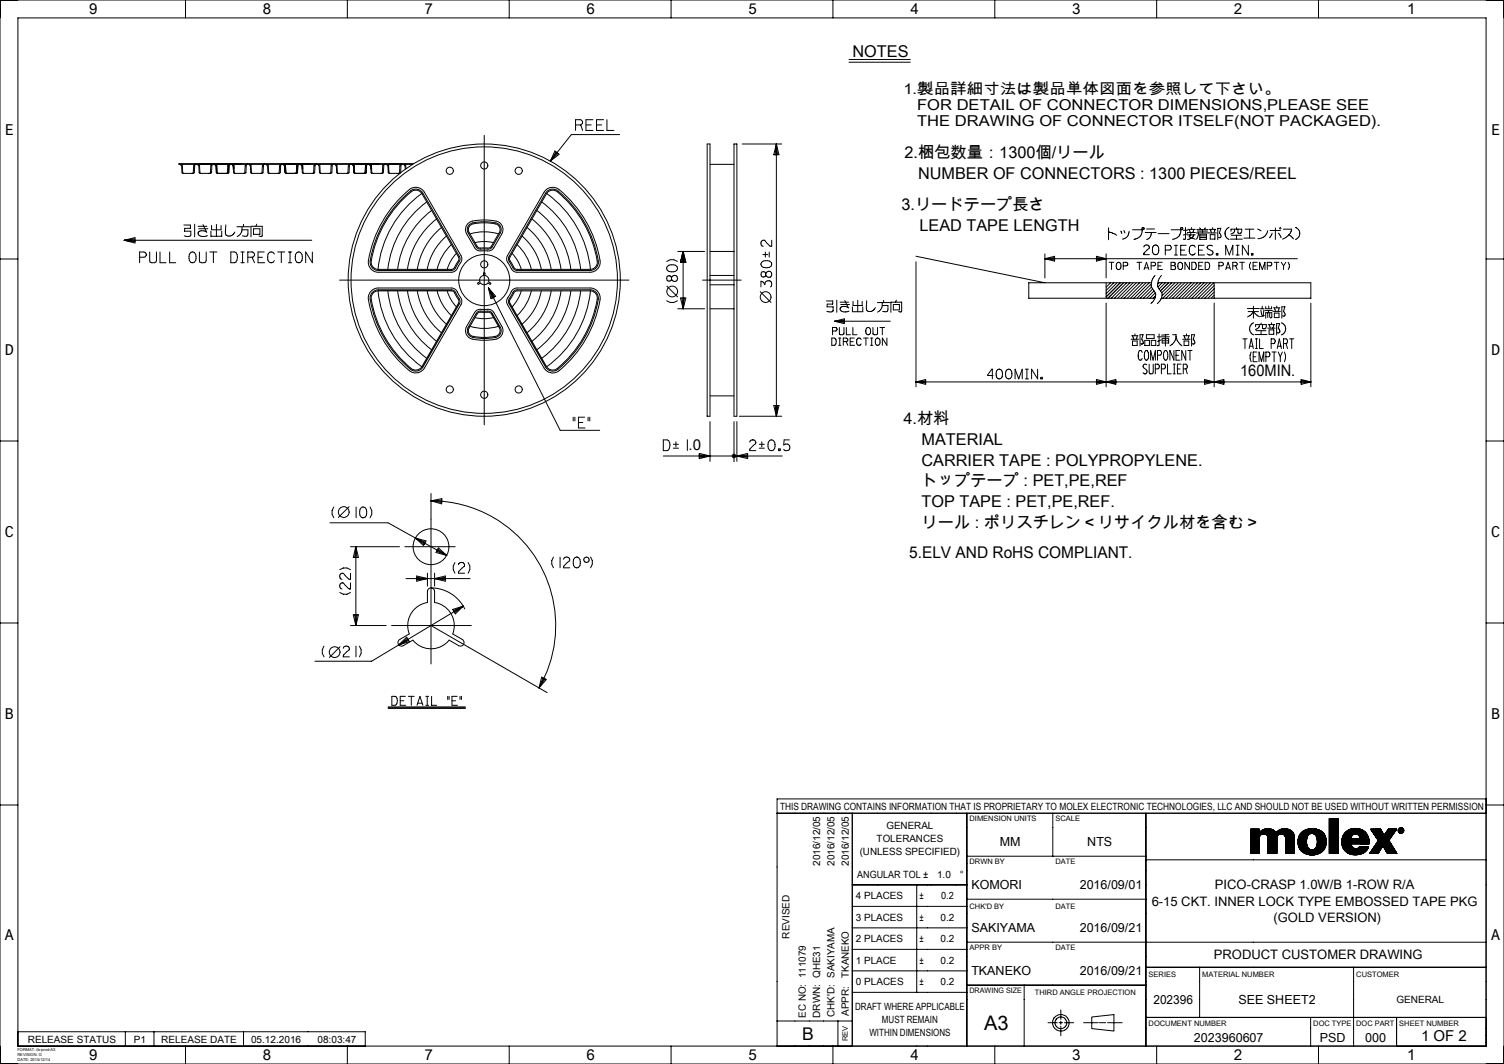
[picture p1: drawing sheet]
<svg xmlns="http://www.w3.org/2000/svg" width="420mm" height="297mm" viewBox="0 0 420 297" stroke-linecap="round" stroke-linejoin="round" font-family="sans-serif">
<defs><g id="words">
<text font-size="5.6" x="274.8" y="287.5">A3</text>
<text font-size="4.9" x="224.1" y="290.3">B</text>
<g font-size="4.5">
<text x="238.1" y="15.8">NOTES</text>
<text x="252.6" y="44.2">2.梱包数量：1300個/リール</text>
<text x="256.4" y="50">NUMBER OF CONNECTORS : 1300 PIECES/REEL</text>
<text x="251.7" y="58.6">3.リードテープ長さ</text>
<text x="256.8" y="64.3">LEAD TAPE LENGTH</text>
<text x="346.3" y="105">160MIN.</text>
<text x="252.3" y="118.5">4.材料</text>
<text x="257.4" y="124.2">MATERIAL</text>
<text x="257.4" y="130">CARRIER TAPE : POLYPROPYLENE.</text>
<text x="257.4" y="135.8">トップテープ : PET,PE,REF</text>
<text x="257.4" y="141.5">TOP TAPE : PET,PE,REF.</text>
<text x="257.4" y="147.3">リール : ポリスチレン＜リサイクル材を含む＞</text>
<text x="253.9" y="155.8">5.ELV AND RoHS COMPLIANT.</text>
</g>
<g font-size="4.2">
<text x="24.8" y="4">9</text>
<text x="73.3" y="4">8</text>
<text x="118.5" y="4">7</text>
<text x="163.7" y="4">6</text>
<text x="208.9" y="4">5</text>
<text x="254.1" y="4">4</text>
<text x="299.3" y="4">3</text>
<text x="344.5" y="4">2</text>
<text x="393" y="4">1</text>
<text x="252.3" y="26.2">1.製品詳細寸法は製品単体図面を参照して下さい。</text>
<text x="256.1" y="30.7">FOR DETAIL OF CONNECTOR DIMENSIONS,PLEASE SEE</text>
<text x="256.1" y="35.2">THE DRAWING OF CONNECTOR ITSELF(NOT PACKAGED).</text>
<text x="1.4" y="37.7">E</text>
<text x="416.4" y="37.7">E</text>
<text x="1.4" y="99.2">D</text>
<text x="416.4" y="99.2">D</text>
<text x="192.3" y="125.7">.0</text>
<text x="1.4" y="150">C</text>
<text x="416.4" y="150">C</text>
<text x="1.4" y="200.8">B</text>
<text x="416.4" y="200.8">B</text>
<text x="1.4" y="262.3">A</text>
<text x="416.4" y="262.3">A</text>
<text x="396.8" y="290.5">1 OF 2</text>
<text x="24.8" y="296">9</text>
<text x="73.3" y="296">8</text>
<text x="118.5" y="296">7</text>
<text x="163.7" y="296">6</text>
<text x="208.9" y="296">5</text>
<text x="254.1" y="296">4</text>
<text x="299.3" y="296">3</text>
<text x="344.5" y="296">2</text>
<text x="393" y="296">1</text>
</g>
<g font-size="3.6">
<text x="339.3" y="248.2">PICO-CRASP 1.0W/B 1-ROW R/A</text>
<text x="321.6" y="252.8">6-15 CKT. INNER LOCK TYPE EMBOSSED TAPE PKG</text>
<text x="355.6" y="257.4">(GOLD VERSION)</text>
<text x="339" y="267.8">PRODUCT CUSTOMER DRAWING</text>
</g>
<g font-size="3.5">
<text x="279.2" y="236.2">MM</text>
<text x="303.6" y="236.3">NTS</text>
<text x="271.2" y="248.3">KOMORI</text>
<text x="301.5" y="248.3">2016/09/01</text>
<text x="271.2" y="260.3">SAKIYAMA</text>
<text x="301.5" y="260.3">2016/09/21</text>
<text x="271.2" y="272.3">TKANEKO</text>
<text x="301.5" y="272.3">2016/09/21</text>
<text x="322.1" y="280.3">202396</text>
<text x="345.9" y="280.3">SEE SHEET2</text>
<text x="333.4" y="290.8">2023960607</text>
<text x="368.5" y="290.8">PSD</text>
<text x="381.2" y="290.8">000</text>
</g>
<g font-size="2.8">
<text x="217.8" y="226">THIS DRAWING CONTAINS INFORMATION THAT IS PROPRIETARY TO MOLEX ELECTRONIC TECHNOLOGIES, LLC AND SHOULD NOT BE USED WITHOUT WRITTEN PERMISSION</text>
<text x="247.5" y="231.5">GENERAL</text>
<text x="240.1" y="238.6">(UNLESS SPECIFIED)</text>
<text x="244.8" y="235">TOLERANCES</text>
<text x="229" y="241.7" transform="rotate(-90 229 241.7)">2016/12/05</text>
<text x="233" y="241.7" transform="rotate(-90 233 241.7)">2016/12/05</text>
<text x="237" y="241.7" transform="rotate(-90 237 241.7)">2016/12/05</text>
<text x="239.4" y="245">ANGULAR TOL ±</text>
<text x="261.7" y="245">1.0</text>
<text x="268" y="245">°</text>
<text x="239" y="251">4 PLACES</text>
<text x="256.7" y="251">±</text>
<text x="262.8" y="251">0.2</text>
<text x="239" y="257">3 PLACES</text>
<text x="256.7" y="257">±</text>
<text x="262.7" y="257">0.2</text>
<text x="220.5" y="262" transform="rotate(-90 220.5 262)">REVISED</text>
<text x="239" y="263">2 PLACES</text>
<text x="256.7" y="263">±</text>
<text x="262.7" y="263">0.2</text>
<text x="239" y="269">1 PLACE</text>
<text x="256.7" y="269">±</text>
<text x="262.7" y="269">0.2</text>
<text x="237" y="273" transform="rotate(-90 237 273)">TKANEKO</text>
<text x="239" y="275">0 PLACES</text>
<text x="256.7" y="275">±</text>
<text x="262.7" y="275">0.2</text>
<text x="238.8" y="282">DRAFT WHERE APPLICABLE</text>
<text x="389.9" y="280">GENERAL</text>
<text x="225" y="284.1" transform="rotate(-90 225 284.1)">EC NO: 111079</text>
<text x="229" y="284.1" transform="rotate(-90 229 284.1)">DRWN: QHE31</text>
<text x="233" y="283.9" transform="rotate(-90 233 283.9)">CHK'D: SAKIYAMA</text>
<text x="237" y="283.6" transform="rotate(-90 237 283.6)">APPR:</text>
<text x="246.3" y="285.5">MUST REMAIN</text>
<text x="7.8" y="291">RELEASE STATUS</text>
<text x="37.4" y="291">P1</text>
<text x="45" y="291">RELEASE DATE</text>
<text x="70.1" y="291">05.12.2016</text>
<text x="88.7" y="291">08:03:47</text>
<text x="242.8" y="289.1">WITHIN DIMENSIONS</text>
</g>
<g font-size="2.1">
<text x="270.8" y="229.3">DIMENSION UNITS</text>
<text x="294.7" y="229.3">SCALE</text>
<text x="270.8" y="241.2">DRWN BY</text>
<text x="294.7" y="241.2">DATE</text>
<text x="270.8" y="253.8">CHK'D BY</text>
<text x="294.7" y="253.7">DATE</text>
<text x="270.8" y="265.2">APPR BY</text>
<text x="294.7" y="265.2">DATE</text>
<text x="320.7" y="272.8">SERIES</text>
<text x="335.7" y="272.8">MATERIAL NUMBER</text>
<text x="378.7" y="272.8">CUSTOMER</text>
<text x="270.7" y="277.3">DRAWING SIZE</text>
<text x="289" y="277.8">THIRD ANGLE PROJECTION</text>
<text x="320.8" y="286.3">DOCUMENT NUMBER</text>
<text x="366.7" y="286.3">DOC TYPE</text>
<text x="378.7" y="286.3">DOC PART</text>
<text x="390.8" y="286.3">SHEET NUMBER</text>
<text x="236.8" y="290.6" transform="rotate(-90 236.8 290.6)">REV</text>
</g>
<g font-size="1.1">
<text x="4.9" y="293.4">FORMAT: tb-prod-A3</text>
<text x="4.9" y="294.9">REVISION: G</text>
<text x="4.9" y="296.3">DATE: 2015/12/14</text>
</g>
</g></defs>
<g fill="none" stroke="#000" stroke-width=".28">
<path d="M0 0h420v297h-420zM51.8 0v5M97 0v5M142.2 0v5M187.4 0v5M232.6 0v5M277.8 0v5M323 0v5M368.2 0v5M5 5h410v287h-410zM237.1 16.6h17.1M237.1 17.4h17.1"/>
<path d="M135.2 37.8v80.8M160.7 34.9h1.5M162.2 34.9l.5-.5v-.5l-.5-.5h-1.5v3M162.2 34.9l.5 1.5M163.6 34.9h1.5M165.6 33.4h-2v3h2M166.6 34.9h1.4M168.5 33.4h-1.9v3h1.9M169.5 33.4v3h1.9M173 37.6h-13.4l-5.9 7.4M50.5 45.9l.2 .4 .1 1.9 .3 .2 3.1-.1 .2-2.4M50.9 45.9l.1 2.2 .3 .3"/>
<path d="M54.1 46.3l-.1 1.9-.3 .2M54.1 46.3h.1M54.4 46l-.3 .3M55.3 45.9l.2 .4 .1 1.9 .3 .2 3.1-.1 .2-2.4M55.7 45.9l.1 2.2 .3 .3M58.9 46.3l-.1 1.9-.3 .2M58.9 46.3h.1M59.2 46l-.3 .3M60.1 45.9l.2 .4 .1 1.9 .3 .2 3.1-.1 .2-2.4M60.5 45.9l.1 2.2 .3 .3M63.7 46.3l-.1 1.9-.3 .2M63.7 46.3h.1"/>
<path d="M64 46l-.3 .3M64.9 45.9l.2 .4 .1 1.9 .3 .2 3.1-.1 .2-2.4M65.3 45.9l.1 2.2 .3 .3M68.5 46.3l-.1 1.9-.3 .2M68.5 46.3h.1M68.8 46l-.3 .3M69.2 45.7v.2M69.7 45.9l.2 .4 .1 1.9 .3 .2 3.1-.1 .2-2.4M70.1 45.9l.1 2.2 .3 .3M73.3 46.3l-.1 1.9-.3 .2M73.3 46.3h.1M73.6 46l-.3 .3"/>
<path d="M74.5 45.9l.2 .4 .1 1.9 .3 .2 3.1-.1 .2-2.4M74.9 45.9l.1 2.2 .3 .3M78.1 46.3l-.1 1.9-.3 .2M78.1 46.3h.1M78.4 46l-.3 .3M79.3 45.9l.2 .4 .1 1.9 .3 .2 3.1-.1 .2-2.4M79.7 45.9l.1 2.2 .3 .3M82.9 46.3l-.1 1.9-.3 .2M82.9 46.3h.1M83.2 46l-.3 .3M84.1 45.9l.2 .4 .1 1.9 .3 .2 3.1-.1 .2-2.4M84.5 45.9l.1 2.2 .3 .3"/>
<path d="M87.7 46.3l-.1 1.8-.3 .3M87.7 46.3h.1M88 46l-.3 .3M88.9 45.9l.2 .4 .1 1.9 .3 .2 3.1-.1 .2-2.4M89.3 45.9l.1 2.2 .3 .3M92.5 46.3l-.1 1.8-.3 .3M92.5 46.3h.1M92.8 46l-.3 .3M93.7 45.9l.2 .4 .1 1.9 .3 .2 3.1-.1 .2-2.4M94.1 45.9l.1 2.2 .3 .3M97.6 46l-.3 .3-.1 1.9-.3 .2M98.5 45.9l.2 .4 .1 1.9 .3 .2 3.1-.1 .2-2.4"/>
<path d="M98.9 45.9l.1 2.2 .3 .3M102.1 46.3l-.1 1.9-.3 .2M102.1 46.3h.1M102.4 46l-.3 .3M103.3 45.9l.2 .4M103.5 46.3l.1 .9M103.7 45.9l.1 2.2 .3 .3M106.9 46.3l-.1 1.8-.3 .3M106.9 46.3h.1M107.2 46l-.3 .3M107.2 45.9l-.1 2.3-.3 .2h-3l-.3-2.1M108.1 45.9l.2 .4 .1 1.9 .3 .2 3.1-.1 .2-2.4"/>
<path d="M108.5 45.9l.1 2.2 .3 .3M111.7 46.3l-.1 1.9-.3 .2M111.7 46.3h.1M112 46l-.3 .3M112 55l2.3-2.1a2.8 2.8 0 0 1 4.2 .8l10.2 17.7a2.58 2.58 0 0 1-.7 2.9l-.8 1.3-1.1 .4h-20.5a2.8 2.8 0 0 1-2.7-3.3 32.8 32.8 0 0 1 9.1-17.7zM112.4 55.4l2.2-2.1a2.3 2.3 0 0 1 3.5 .6l10.2 17.7a3.1 3.1 0 0 1-.9 2.8l-.1 .3a1.3 1.3 0 0 1-1.2 .8h-20.5a2.3 2.3 0 0 1-2.2-2.7 32.3 32.3 0 0 1 9-17.4zM112.6 55.6l2.2-2.1a2 2 0 0 1 3 .6l10.2 17.7 .2 .5-.2 .5-1.2 2-.7 .4h-20.5a2 2 0 0 1-1.9-2.3 32 32 0 0 1 8.9-17.3zM112.9 45.9l.2 .4 .1 .9M113.3 45.9l.1 1.2M115.6 45.7h-65.6v.2h65.2M117.8 54a29.8 29.8 0 0 0-12.2 21.2M119.2 56.4a27.1 27.1 0 0 0-10.9 18.8"/>
<path d="M120.5 58.7a24.4 24.4 0 0 0-9.5 16.5M149.9 58.7a24.4 24.4 0 0 1 9.5 16.5M151.3 56.4a27.1 27.1 0 0 1 10.9 18.8M152.2 53.3a2.8 2.8 0 0 1 3.9-.4 32.5 32.5 0 0 1 11.5 20.3 2.8 2.8 0 0 1-2.8 2.8h-20.4a2.58 2.58 0 0 1-2.2-2.1l-.7-1.3 .2-1.2zM152.6 53.6a2.3 2.3 0 0 1 3.2-.3 32.1 32.1 0 0 1 11.3 19.9 2.3 2.3 0 0 1-2.3 2.3h-20.4a3.1 3.1 0 0 1-1.9-2.2l-.3-.3a1.3 1.3 0 0 1-.1-1.4zM152.7 54a29.8 29.8 0 0 1 12.2 21.2M152.8 53.8a2 2 0 0 1 2.8-.3 31.8 31.8 0 0 1 11.2 19.7 2 2 0 0 1-2 2h-20.4l-.8-.4-1.1-2-.2-.5 .1-.5zM155.3 42.4l-1.6 2.6M155.3 42.4l.8 .7-2.4 1.9M155.3 42.4l-.3-.2-1.3 2.8M155.5 42.6l-1.8 2.4M155.8 42.8l-2.1 2.2"/>
<path d="M197.5 40.2h.8v76h-.8zM198.3 45.9h6.7M205 40.2h.8v76h-.8zM207.3 40.2h11M216.8 40.2l-.3 3M216.8 40.2l.7 3h-1.4zM216.8 40.2l.3 3M216.8 40.2v76M0 72.3h5M34.7 67.1l3-.8v1.5zM34.7 67.1l3 .3M37.7 66.7l-3 .4"/>
<path d="M39 71.8l1.6-.1 .3-.8-.3-.4-.4-.2h-1.2v3M41.8 70.3v2.4l.1 .4 .4 .2 1.3-.2 .1-2.8M44.7 70.3v3h1.7M47.4 70.3v3h1.7M51.3 62.8h1.9v.9h-1.6l-.1 .8h1.8v1.1l-.3 .3-1.5-.1M53.3 70.5l.6-.2a1.71 1.71 0 0 1 0 3h-.3a1.83 1.83 0 0 1-.3-2.8zM54.4 62.6v3.5M55.3 63.2h2.5M55.5 63.9h2.5M55.7 70.3v2.4l.1 .4 .4 .2 1.2-.2 .2-2.8M56.7 62.7l1 2.1a1.59 1.59 0 0 0-2.4 .2 1.48 1.48 0 0 0 2.3 .9l.3-.1M58.6 70.3h2"/>
<path d="M58.9 64.5v1.4h3v-1.4M59.1 62.9v1.2h2.6v-1.2M59.6 70.3v3M60.4 62.6v3.3M63.1 62.8a4.2 4.2 0 0 0 0 2.8 1.62 1.62 0 0 0 2.5-.8M64.5 70.3h1a1.83 1.83 0 0 1 0 3h-1zM66.2 63.3h3.6M67.3 70.3h.9M67.3 73.3h.9M67.6 64.1h1.6l-.1 1.7h-1.4M67.6 64.1l-.1 .4a2.4 2.4 0 0 1-1.3 1.6M67.6 63.3v.8"/>
<path d="M67.7 70.3v3M68 62.6v.7M69.2 71.8l1.6-.1 .3-.8-.3-.4-.4-.2h-1.2v3M70.4 71.8l.7 1.5M70.8 63.9h1.8v1.5h-1.8zM71.7 62.6l-.2 .6M72.1 71.8h1.2M72.3 65.9l.7 .1 .2-.2v-2.6h-3.1v2.9M73.8 70.3h-1.7v3h1.8M76.6 70.9l-.4-.5-.6-.1a1.46 1.46 0 0 0-.8 2.1l.5 .8a1.03 1.03 0 0 0 1.3-.4M77.6 70.3h1.9M78.6 70.3v3"/>
<path d="M80.5 70.3h1M80.5 73.3h1M81 70.3v3M83 70.5l.5-.2a1.71 1.71 0 0 1 0 3h-.2a1.83 1.83 0 0 1-.3-2.8zM87.1 67.1h-52.4M87.2 70.3v3l-1.8-3v3M94.8 78.2h80.8M121.9 61.1a21.7 21.7 0 0 0-8.1 14.1M123.3 63.5a18.9 18.9 0 0 0-6.8 11.7M124.7 65.9a16.2 16.2 0 0 0-5.4 9.3M126.1 68.3a13.5 13.5 0 0 0-4 6.9M127.5 70.7l-1.4 1.8-1.2 2.7"/>
<path d="M130.5 62.5a5 5 0 0 1 3.9-1.1 8.9 8.9 0 0 1 5.3 .9 2.4 2.4 0 0 1 .4 3l-2.2 3.9a2.58 2.58 0 0 1-2.9 .8h-1.1l-1.1-.5-2.8-5a2.4 2.4 0 0 1 .5-2zM131.1 62.7a11.3 11.3 0 0 1 6.5-.6 2.04 2.04 0 0 1 2.1 2.9l-2.2 3.9a3.1 3.1 0 0 1-2.9 .6h-.3a1.3 1.3 0 0 1-1.3-.6l-2.5-4.5a1.9 1.9 0 0 1 .6-1.7zM131.2 65.3a13.5 13.5 0 0 1 8 0M131.3 62.9a12.4 12.4 0 0 1 7.6-.2 1.6 1.6 0 0 1 .6 2.2l-2.5 4.1-.5 .2h-2.6l-.7-.4-2.4-4.4a1.6 1.6 0 0 1 .5-1.5zM132.6 67.7l3-.3 2.2 .3M135.1 76.1h.3v.8l.3 .1a1.3 1.3 0 0 1 .7 1.7l.6 .3v.2l-.2 .1-.6-.3-.2 .2a1.3 1.3 0 0 1-1.8-.2l-.5 .3-.3-.1 .1-.2 .5-.3-.1-.3a1.3 1.3 0 0 1 1.1-1.5zM143 70.7l1.4 1.8 1.2 2.7M144.4 68.3a13.5 13.5 0 0 1 4 6.9M145.8 65.9a16.2 16.2 0 0 1 5.4 9.3M147.2 63.5a18.9 18.9 0 0 1 6.7 11.7M148.5 61.1a21.7 21.7 0 0 1 8.2 14.1M186.2 73l1-.5h1l1 .5"/>
<path d="M186.2 79.9l3 3M186.3 74.4a1.81 1.81 0 0 1 2.9 .4v.2a1.72 1.72 0 0 1-3 0zM187.5 77.6l-.2-.5h-.9a.85 .85 0 0 0 .4 1.4l.5-.1 .2-.5M187.5 77.6a.84 .84 0 0 1 1.3-.6 .84 .84 0 0 1 0 1.4 .84 .84 0 0 1-1.3-.5M187.5 77.6v.3M189.3 70.2h7.5M190.8 70.2l.7 3h-1.5zM190.8 70.2l-.4 3M190.8 70.2v3M190.8 70.2l.3 3M190.8 70.2v16M196.2 78.2h10.8"/>
<path d="M198.3 70.2h6.7M198.3 76.9h6.7M198.3 79.5h6.7M212.7 73.2a1.81 1.81 0 0 1 2.8 .4v.3a1.72 1.72 0 0 1-3 0zM213 71.1h1.4M213.7 70.4v1.4M213.8 76.4a.84 .84 0 0 1 1.3-.5 .84 .84 0 0 1 0 1.4 .84 .84 0 0 1-1.3-.6M213.8 76.4l-.2-.5-.9 .1a.85 .85 0 0 0 .4 1.3l.5-.1 .2-.5M213.8 76.4v.3M214.8 70.4v1.4M215.5 67v1.7h-.5l-1.4-1.6a.84 .84 0 0 0-1.1 .6 .84 .84 0 0 0 .6 1M255.8 73.1v34.9"/>
<path d="M255.8 71.5l36 7.4M291.8 72.2l2.7-.7v1.4zM291.8 72.2h2.7M291.8 72.2l2.7 .3M291.8 70.9v6.7M291.8 72.2h70.5M294.5 71.9l-2.7 .3M306.2 71.5l2.7 .7-2.7 .7zM306.2 71.9l2.7 .3M308.9 70.9v6.7M308.9 78.9v4.3M308.9 72.2l-2.7 .3"/>
<path d="M309.6 64.7l2.2 1M309.6 63.6v3.3M309.7 73.2h1.4M310.1 78.9l-1.2 1.3M310.4 73.2v2M311 78.9l-2.1 2.2M311.9 78.9l-3 3.1M312 73.3l.3-.1a1.05 1.05 0 0 1 .8 1 1.05 1.05 0 0 1-.8 1 1.23 1.23 0 0 1-.3-1.9zM312.8 78.9l-3.9 4M313 64.5l.3 .7M313.7 74.2l1-.1 .2-.5-.2-.3-1-.1v2M313.7 78.9l-4.3 4.3"/>
<path d="M313.8 64.3l.3 .7M314.6 78.9l-4.3 4.3M315.3 64.6a2.14 2.14 0 0 1-1.9 2.1M315.5 78.9l-4.3 4.3M316.3 64.1h2.7a2.42 2.42 0 0 1-2.3 2.7M316.4 78.9l-4.3 4.3M317.3 78.9l-4.3 4.3M317.5 73.2h1.3M318.2 73.2v2M318.2 78.9l-4.3 4.3M319.1 78.9l-4.3 4.3M319.4 68.9a.75 .75 0 0 1 1-.5 .75 .75 0 0 1 .5 1l-1.4 1.2-.1 .5h1.6"/>
<path d="M319.5 75.2l.7-2 .6 2M319.7 74.8h1M319.8 64.9h3.1M320 78.9l-4.3 4.3M320.2 63.9h2.2M320.9 78.9l-4.3 4.3M321.5 74.2l1-.1 .2-.5-.4-.4h-.8v2M321.5 79.3l-4 3.9M321.5 64.9a1.82 1.82 0 0 1-1.3 2M321.5 78.9h-34.2v4.3h35.2M322.3 68.5l.5-.1a1.54 1.54 0 0 1 0 2.7h-.2a1.65 1.65 0 0 1-.3-2.6zM322.6 76.9a3.3 3.3 0 0 0 0 4.8"/>
<path d="M323.3 78.9h42.8v4.3h-41.8M323.4 74.2h.8M323.4 65.2h3.1M323.6 78.9l-.3 .4M324.4 76.9a3.3 3.3 0 0 0 0 4.8M324.5 73.2h-1.1v2h1.2M324.5 78.9l-1.1 1.2M325.4 69.8l1.4-.1 .3-.7-.6-.5h-1.1v2.7M325.4 78.9l-1.7 1.8M326.3 78.9l-2.2 2.3M327 73.2l1.1 .2 .1 .3-.3 .4a.6 .6 0 0 1 .4 .6 .6 .6 0 0 1-.4 .5h-.9zM327 74.1h.9"/>
<path d="M327.1 64.1h2.7a2.42 2.42 0 0 1-2.3 2.7M327.2 78.9l-2.8 2.8M328 68.5h.8M328 71.2h.8M328.1 78.9l-3.6 3.7M328.4 68.5v2.7M329 78.9l-4.3 4.3M329.3 73.3l.2-.1a1.05 1.05 0 0 1 .8 1 1.05 1.05 0 0 1-.8 1 1.24 1.24 0 0 1-.2-1.9zM329.7 69.8h1.1M329.9 78.9l-4.3 4.3M330.4 64.3h1.2M330.8 78.9l-4.3 4.3"/>
<path d="M331.1 63.5v3.1l-.3 .2-.4-.1M331.3 68.5h-1.6v2.7h1.7M331.6 64.9h2.2M331.6 65.6h2.2M331.6 65.3l-1.2 .3M331.7 64h2.1M331.7 78.9l-4.3 4.3M332 64l.4 .9M332.2 73.2v2l-1.3-2v2M332.6 65.1l-.5 1 1.7 .7M332.6 78.9l-4.3 4.3M332.8 63.5v.5"/>
<path d="M332.8 73.2h.8a1.24 1.24 0 0 1 0 2h-.8zM333.4 64l-.3 .9M333.4 65.6a1.9 1.9 0 0 1-1.8 1.3M333.5 78.9l-4.3 4.3M333.8 69l-.3-.4-.6-.1a1.54 1.54 0 0 0 0 2.7l.5-.1 .4-.4M334.1 65h3.3M334.2 64.1h3.2M334.4 64.5h2.8M334.4 78.9l-4.3 4.3M334.7 65l-.2 1.1-.4 .6M334.7 69.8h1.1M334.7 74.2h.9"/>
<path d="M335 63.6l.3 .5M335 66.3h1.9M335 65.4h1.9v1.4h-1.9zM335 65.8h1.9M335.3 78.9l-4.3 4.3M335.8 64.1v.9M335.9 73.2h-1.2v2h1.3M336.2 78.9l-4.3 4.3M336.2 68.5h-1.5v2.7h1.6M336.6 73.2h.7a1.24 1.24 0 0 1 0 2h-.7zM336.6 63.6l-.2 .5M337.1 78.9l-4.3 4.3"/>
<path d="M337.6 65h2.1M337.7 64h1.8M338 65.5h1.3v1.2h-1.3zM338 64l.3 1M338 78.9l-4.3 4.3M338.6 68.7a.96 .96 0 0 0-1.5 .4l.2 .4 1.2 .6 .2 .5a.95 .95 0 0 1-1.6 .3M338.6 63.5v.5M338.9 78.9l-4.3 4.3M339.1 79.7l-3.6 3.5M339.1 78.9v4.3M339.3 64l-.3 1M339.7 70.8h.4v.4h-.4z"/>
<path d="M340.3 66.2a.42 .42 0 0 0 .7-.1l-.5-1.1 .4-1.3h-.8v3.2M340.4 74.2l1.1-.1 .1-.5-.4-.4h-.8v2M342.3 71.2v-2.7l1 2.7 1-2.7v2.7M342.3 75.2l.6-2 .7 2M342.4 74.8h1M343.2 63.5a1.84 1.84 0 0 0-1.1 1.7 1.84 1.84 0 0 0 1.1 1.7M343.6 66.8h3.3M343.8 64.6v-.6h3v.6M343.9 65.7h2.8M344.3 74.2h.8M344.8 64a1.13 1.13 0 0 1-1.1 1.3M345.1 74.2l.4 1"/>
<path d="M345.1 74.2l.4-.4-.2-.5-1-.1v2M345.2 68.5h.8M345.2 71.2h.8M345.3 63.5v.5M345.3 65.7v1.1M345.6 68.5v2.7M345.7 64l.1 1.1h.7l.2-.4M346.2 73.2h1.3M346.9 73.2v2M347.4 66.5h3M347.7 64h2.4M348.6 68.5v2.7l-1.7-2.7v2.7"/>
<path d="M349 64v2.5M349.3 73.2l-.4 .7v.7l.4 .6M349.5 70.8h.4v.4h-.4zM349.9 74.2h.9M351.1 73.2h-1.2v2h1.3M351.2 63.9l1 .6M351.7 75.2v-2l.8 2 .7-2v2M353.9 74.2l1.1-.1 .2-.5-.5-.4h-.8v2M354 64.4a2.68 2.68 0 0 1-2.7 2.2M354.7 64.3h2.9M355.2 65.1l-.7 1.3M355.8 73.2h1.4"/>
<path d="M356.2 63.6v3.3M356.5 73.2v2M357 65.1l.7 1.3M357.3 63.6l.2 .4M357.5 63.5l.2 .3M357.8 73.2l.6 1M358.4 64h2.3a3.7 3.7 0 0 1-2.5 2.8M358.4 74.2v1M359.1 73.2l-.7 1M359.7 73.2l.4 .7v.7l-.4 .6M359.9 65.6l1.3 1.1M361.8 63.5a1.81 1.81 0 0 1 1.2 1.7 1.81 1.81 0 0 1-1.2 1.7"/>
<path d="M415 72.3h5M103.5 81.4a2.8 2.8 0 0 1 2.1-1h20.5a2.58 2.58 0 0 1 2.1 2l.8 1.4-.3 1.2-10.2 17.7a2.8 2.8 0 0 1-4.2 .8 32.5 32.5 0 0 1-11.5-20.3l.1-.7zM104 81.6l1-.6 .6-.1h20.5a3.1 3.1 0 0 1 1.9 2.1l.2 .4a1.3 1.3 0 0 1 .1 1.4l-10.2 17.7a2.3 2.3 0 0 1-3.5 .6 32.1 32.1 0 0 1-11.3-19.9l.1-.6zM104.2 81.8l1.4-.6h20.5l.7 .3 1.3 2.3-.1 .8-10.2 17.7a2 2 0 0 1-3 .6 31.8 31.8 0 0 1-11.2-19.7zM105.6 81.2a29.8 29.8 0 0 0 12.2 21.2M108.3 81.2a27.1 27.1 0 0 0 10.9 18.8M111 81.2a24.4 24.4 0 0 0 9.5 16.4M113.8 81.2a21.7 21.7 0 0 0 8.1 14.1M116.5 81.2a18.9 18.9 0 0 0 6.8 11.7M119.3 81.2a16.2 16.2 0 0 0 5.4 9.3M122.1 81.2a13.5 13.5 0 0 0 4 6.9M124.9 81.2l.8 2.1 1.8 2.4"/>
<path d="M131.2 91.1a13.5 13.5 0 0 0 8 0M132.6 88.7l3 .3 2.2-.3M132.8 86.9a4.9 4.9 0 0 1 3.3-.6l.9 .1 .7 .5 2.4 4.2a2.5 2.5 0 0 1-2.4 3.7 13.7 13.7 0 0 1-6.5-.4 2.4 2.4 0 0 1-.9-3.3zM133.2 87.2l.7-.3h.7a3.1 3.1 0 0 1 2.9 .6l2.2 3.9a2.01 2.01 0 0 1-.1 2.1 2.01 2.01 0 0 1-2 .8 13.5 13.5 0 0 1-6.2-.3 1.9 1.9 0 0 1-.7-2.6zM133.4 87.4l.5-.3 2.9 .1 .4 .4 2.3 3.9a1.72 1.72 0 0 1-.2 1.8 1.72 1.72 0 0 1-1.7 .7 13.4 13.4 0 0 1-6-.3 1.6 1.6 0 0 1-.6-2.2zM136.4 80.4l2 2.3-1.3 .7zM136.4 80.4l20 39.7h11.1M136.4 80.4l1.7 2.5M136.4 80.4l1 2.8 .3-.2M143.2 80.8l1.2-.4h20.4a2.8 2.8 0 0 1 2.8 3.3 32.5 32.5 0 0 1-11.9 20 2.8 2.8 0 0 1-3.8-1l-10.2-17.7a2.58 2.58 0 0 1 .7-2.9zM143.4 81.4l1-.5h20.4a2.3 2.3 0 0 1 2.3 2.7 32.1 32.1 0 0 1-11.6 19.7 2.3 2.3 0 0 1-3.1-.8l-10.3-17.7a3.1 3.1 0 0 1 .9-2.8zM143.6 81.5l.8-.3h20.4a2 2 0 0 1 2 2.3 31.8 31.8 0 0 1-11.5 19.5 2 2 0 0 1-2.7-.7l-10.2-17.7-.1-.8z"/>
<path d="M145.6 81.2l-.9 2.1-1.7 2.4M148.4 81.2a13.5 13.5 0 0 1-4 6.9M151.2 81.2a16.2 16.2 0 0 1-5.4 9.3M153.9 81.2a18.9 18.9 0 0 1-6.7 11.7M156.7 81.2a21.7 21.7 0 0 1-8.2 14.1M159.4 81.2a24.4 24.4 0 0 1-9.5 16.4M162.2 81.2a27.1 27.1 0 0 1-10.9 18.8M164.9 81.2a29.8 29.8 0 0 1-12.2 21.2M186.2 84l1 .4h1l1-.4M189.3 86.2h7.5M190 83.2h1.5l-.7 3zM190.4 83.2l.4 3"/>
<path d="M191.1 83.2l-.3 3M198.3 86.2h6.7M212.3 81.4l3 3M212.5 80.1v-1.6a1.32 1.32 0 0 1 1.1 1 .97 .97 0 0 1 1.3-1.1 .97 .97 0 0 1 .2 1.7M230.8 84h1.7v.9h-1.5v.8h1.7v1l-.3 .3-1.5-.1M232.3 94.4h.7a1.24 1.24 0 0 1 0 2h-.7zM232.5 92.4l1.1-.1 .1-.5-.4-.4h-.8v2M233.1 89.7l2.7 .3M233.1 89.7l2.7-.7v1.3zM233.7 83.8v3.4M234.2 94.4h.6M234.2 96.4h.6"/>
<path d="M234.4 91.4v1.6l.4 .4 .8-.1 .1-1.9M234.5 94.4v2M234.6 84.3h2.4M234.8 85h2.4M235.5 95.4h.8M235.8 89.4l-2.7 .3M235.9 83.9l1 2a1.52 1.52 0 0 0-2.3 .2 1.42 1.42 0 0 0 2.2 .9l.3-.2M236.3 95.4l.5 1M236.3 95.4l.5-.4-.2-.6h-1.1v2M236.3 91.4v2h1.2M237.4 95.4h.8M238 85.7v1.3h2.9v-1.3"/>
<path d="M238.2 91.4v2h1.1M238.2 84.1v1.2h2.6v-1.2M238.6 94.4h-1.2v2h1.3M239.5 83.8v3.2M240.5 94.8l-.3-.4h-.4a1.1 1.1 0 0 0-.6 1 1.1 1.1 0 0 0 .7 1l.6-.4M241.1 94.4h1.4M241.8 94.4v2M242 84a4 4 0 0 0 .1 2.7 1.55 1.55 0 0 0 2.4-.8M242.1 91.5l.3-.1a1.05 1.05 0 0 1 .7 1 1.05 1.05 0 0 1-.7 1 1.24 1.24 0 0 1-.3-1.9zM243.1 94.4h.6M243.1 96.4h.6M243.4 94.4v2"/>
<path d="M243.8 91.4v1.6l.3 .4 .9-.1 .1-1.9M244.8 94.5l.2-.1a1.05 1.05 0 0 1 .8 1 1.05 1.05 0 0 1-.8 1 1.24 1.24 0 0 1-.2-1.9zM245 84.5h3.5M245.7 91.4h1.3M246.4 85.3h1.6l-.2 1.6h-1.3M246.4 85.3l-.1 .4a2.31 2.31 0 0 1-1.2 1.4M246.4 84.5v.8M246.4 91.4v2M246.8 83.8v.7M247.7 94.4v2l-1.3-2v2M248.6 89.7h-15.5M249.5 85h1.7v1.5h-1.7z"/>
<path d="M250.3 83.8l-.2 .5M250.9 87l.7 .1 .2-.3v-2.5h-3v2.9M308.9 84.6v23.4M315.9 94.7h2.1M316 93.7h1.8M316.3 95.2h1.3v1.2h-1.3zM316.3 93.7l.3 1M316.9 93.2v.5M317.6 93.7l-.3 1M318.6 95.9l.4 .1 .3-.2-.5-1.1 .4-1.3h-.8v3.2M319 98.4l-.2-.5-.4-.1a1.97 1.97 0 0 0 0 2.7h.3l.3-.5M319.7 95h1.3v1.4h-1.3z"/>
<path d="M319.9 98l.3-.2a1.97 1.97 0 0 1 0 2.7h-.1a2.17 2.17 0 0 1-.2-2.5zM320.1 93.4h2.2v1.1h-2.2zM321.5 95h1.3v1.4h-1.3zM321.6 80.1l-3.2 3.1M321.9 80.7l-2.6 2.5M322.3 81.2l-2.1 2M322.6 81.7l.1 .6-.3 1.1-1 1.3M322.6 81.7l-1.5 1.5M322.7 82.6l-.7 .6M323.2 94h1M323.2 99.2l1-.2a.8 .8 0 0 0-.2-1.2h-.8v2.7M323.7 93.2v3.1l-.2 .2-.4-.1"/>
<path d="M324.3 94.9l-1.1 .4M324.3 94h2.2M324.4 81.7l.1 .6-.3 1.1-1 1.3M324.5 94.5h1.9v1.3h-1.9zM324.5 95.1h1.9M325.2 98l.4-.2a1.97 1.97 0 0 1 0 2.7h-.2a2.17 2.17 0 0 1-.2-2.5zM325.4 93.5v3.1M325.4 93.5h-1M326.4 93.4l-1 .1M327.5 93.4h.9v.5M327.8 97.8v2.7l-1.1-2.7v2.7M328.4 99.2h.7"/>
<path d="M328.4 93.9l.5 1.3 1.2 1.3M328.4 93.9l-.4 1.4-1.3 1.2M329.4 97.8h-1v2.7h1.1M330.3 94.7h2.1M330.4 93.7h1.8M330.7 95.2h1.3v1.2h-1.3zM330.7 93.7l.3 1M331.1 97.8v2.7l-1.1-2.7v2.7M331.3 93.2v.5M331.7 97.8h1.2M332 93.7l-.3 1M332.3 97.8v2.7"/>
<path d="M333 95.9l.4 .1 .3-.2-.5-1.1 .4-1.3h-.8v3.2M339.1 84.6v23.4M339.1 81.5l-1.8 1.7M339.1 82.4l-.9 .8M339.1 80.6l-2.7 2.6M347.1 94.6h1.1M347.7 94.6v2.7M348.3 86.1h3.4M348.6 87h2.8M348.8 97.3l.6-2.7 .6 2.7M349 96.6h.9M349.4 98.3l-.3 .9v.9l.3 .9"/>
<path d="M350 99.6h.7M350 85.5v3.3M350.1 90.1a1.84 1.84 0 0 0-1.1 1.7 1.84 1.84 0 0 0 1.1 1.7M350.5 93.4h3.3M350.6 94.6h.6M350.6 97.3h.6M350.6 91.2v-.6h3v.6M350.7 92.3h2.8M350.9 94.6v2.7M351 98.3h-1v2.7h1.1M351.7 90.6a1.13 1.13 0 0 1-1.1 1.4M351.7 88.4l-.7-.4-1-1-.5 .7-1.1 .8"/>
<path d="M351.7 94.6v2.7h1.1M352 86.2h1M352.1 86.6l.2 1.3M352.2 90.2v.4M352.2 92.3v1.1M352.5 85.5v.7M352.6 90.6v1.1h.8l.2-.4M352.7 88.2l-.7 .2M352.9 86.5l-.2 1.7M353.1 88.1l-.4 .1M353.2 86.7h2.1M353.5 85.6v.6h1.6v-.6"/>
<path d="M353.5 99.6l1-.1a.8 .8 0 0 0-.3-1.2h-.7v2.7M354 91.6h2.1M354 87.3v1.3M354.2 90.6h1.7M354.3 85.4v.8M354.3 86.7l-.2 .6M354.4 92.1h1.3v1.2h-1.3zM354.4 90.6l.3 1M354.6 87.3v1.2M354.7 88.6l.5-.1v-1.2h-1.7v1.5M355 95.9l.9-.1a.8 .8 0 0 0-.2-1.2h-.7v2.7M355.1 90.1v.5"/>
<path d="M355.2 98.3h1.2M355.5 86.9h2.1M355.6 85.9h1.8M355.8 90.6l-.4 1M355.8 98.3v2.7M355.9 87.4h1.3v1.2h-1.3zM355.9 85.9l.3 1M356.5 85.4v.5M356.7 97.3l.6-2.7 .5 2.7M356.7 92.8a.42 .42 0 0 0 .7-.2l-.4-1 .4-1.3h-.9v3.2M356.8 96.6h.9M357 98.3l.5 1.3"/>
<path d="M357.2 85.9l-.3 1M357.5 99.6v1.4M357.8 90.1a1.81 1.81 0 0 1 1.2 1.7 1.81 1.81 0 0 1-1.2 1.7M358.1 98.3l-.6 1.3M358.2 88.1a.42 .42 0 0 0 .7-.1l-.5-1.1 .4-1.3h-.8v3.2M358.4 95.9h.7M358.7 98.3l.3 .9v.9l-.3 .9M359.1 95.9l.4 1.4M359.1 95.9l.3-.1a.8 .8 0 0 0-.3-1.2h-.7v2.7M360.1 94.6h1.2M360.7 94.6v2.7M366.1 84.6v23.4"/>
<path d="M160.1 116.5v1M160.5 116.5v1M161.5 117.9h1.3M163.3 116.5h-1.8v3h1.9M164.2 116.5v1M164.7 116.5v1M198.3 110.5h6.7M198.3 117.7v11.1M205 117.7v11.1M205.8 117.7v11.1M206.5 116.2h11.8M216.1 113.2h1.4l-.7 3z"/>
<path d="M216.5 113.2l.3 3M216.8 113.2v3M217.1 113.2l-.3 3M255.8 106.6l2.7-.7v1.4zM255.8 106.6l2.7 .3M258.5 106.3l-2.7 .3M277.3 104.8h-1.5l1.2-1.7h.1v2.7M278.6 103.2l.6-.1a1.54 1.54 0 0 1 0 2.7h-.3a1.65 1.65 0 0 1-.3-2.6zM281.3 103.2l.5-.1a1.54 1.54 0 0 1 0 2.7h-.2a1.65 1.65 0 0 1-.3-2.6zM283.5 105.8v-2.7l1 2.7 1-2.7v2.7M286.3 103.1h.9M286.3 105.8h.9"/>
<path d="M286.8 103.1v2.7M289.8 103.1v2.7l-1.7-2.7v2.7M290.7 105.3h.4v.5h-.4zM306.2 105.9l2.7 .7-2.7 .7zM306.2 106.3l5.4 .6M308.9 106.6l2.7-.7v1.4zM311.6 106.3l-5.4 .6M320.2 101.8l-.6-.2a.61 .61 0 0 0-.3 1l.9 .7a.67 .67 0 0 1 0 .7 .67 .67 0 0 1-.6 .3l-.4-.3M320.9 101.6v2.2l.3 .5 .8-.1v-2.6M321.3 100.5v-2.7l.7 2.7 .7-2.7v2.7M322.6 103l1-.1a.8 .8 0 0 0-.3-1.3h-.7v2.7M324.3 103l1-.1a.8 .8 0 0 0-.3-1.3h-.7v2.7"/>
<path d="M326 101.6v2.7h1.1M327.6 101.6h.6M327.6 104.3h.6M327.9 101.6v2.7M328.8 103h.7M329.8 101.6h-1v2.7h1.1M330.4 103h.8M331.1 103l.5 1.3M331.2 103l.2-.1a.8 .8 0 0 0-.2-1.3h-.8v2.7M336.4 106.3l5.4 .6M336.4 105.9l2.7 .7-2.7 .7zM339.1 106.6l2.7-.7v1.4z"/>
<path d="M341.8 106.3l-5.4 .6M351.6 101v-2.7l.7 2.7 .6-2.7v2.7M363.4 105.9l2.7 .7-2.7 .7zM363.4 106.3l2.7 .3M366.1 106.6l-2.7 .3M366.1 106.6h-110.3M0 123.1h5M120.4 139.8a34.8 34.8 0 0 1 30.1 52.2M120.4 139.8l2.9 .5M120.4 139.8l2.9 .8 .1-.7M120.4 137.8v47.5M120.4 139.8l3 .1"/>
<path d="M123.4 139.6v-.4l-3 .6M123.4 139.6l-3 .2M123.4 139.6v.3M185.2 122.8h1.1a1.83 1.83 0 0 1 0 3h-1.1zM185.2 127.3h33.3M188 124h1.5M188 125.1h1.5M188.8 123.3v1.4M191.9 122.7v3M195.3 126.6l3 .7-3 .7zM195.3 126.9l3 .4M198.3 127.3l-3 .3"/>
<path d="M205.8 127.3l3-.7v1.4zM205.8 127.3l3 .3M208.8 127l-3 .3M209.4 123.4a.84 .84 0 0 1 1-.6 .84 .84 0 0 1 .6 1.1l-1.5 1.4-.1 .5h1.7M212 124h1.5M212 125.1h1.5M212.7 123.3v1.4M215 122.9l.6-.1a1.71 1.71 0 0 1 0 3h-.3a1.83 1.83 0 0 1-.3-2.9zM217.4 125.3h.5v.5h-.5zM220.4 122.8h-1.4l-.1 1.4a1.07 1.07 0 0 1 1.5 .1 .96 .96 0 0 1-.2 1.4 .96 .96 0 0 1-1.3-.3M415 123.1h5M92.1 145.9h16.3l16.3 9.1"/>
<path d="M93.2 141.5l-.5 1v1l.5 1M94.9 159l1-.5h1l1 .5M97.5 141.4l-3 3M97.9 152.6h13.7M99.4 152.6v22M99.4 152.6l.7 3h-1.5zM99.4 152.6l.3 3M99.4 152.6l-.4 3M99.4 141.5v3M100.9 141.7l.6-.2a1.71 1.71 0 0 1 0 3h-.2a1.83 1.83 0 0 1-.4-2.8zM103.3 141.5l.5 1v1l-.5 1M113.1 152.6h14"/>
<path d="M116 150.2l2.8 1.1M116 150.2l3 .8-.7 1.3zM116 150.2l2.4 1.7M121.9 153.9l.6-1 2.2 2.1M121.9 153.9l2.8 1.1M121.9 153.9l-.1 .3 2.9 .8M122.1 153.6l.2-.3 2.4 1.7M127 157l-.4 1v1l.4 1M128 157.6a.84 .84 0 0 1 1.1-.6 .84 .84 0 0 1 .5 1.1l-1.5 1.4-.1 .5h1.7M130.7 157l.5 1v1l-.5 1M154.6 155.5l-.5 1v1l.5 1M156.4 155.5v3"/>
<path d="M157.4 156.1a.84 .84 0 0 1 1-.6 .84 .84 0 0 1 .6 1.1l-1.5 1.4-.1 .5h1.7M160.6 155.6l.6-.1a1.71 1.71 0 0 1 0 3h-.3a1.83 1.83 0 0 1-.3-2.9zM163.7 157l.5-.1a.75 .75 0 0 0 .1-1.2 .75 .75 0 0 0-1.1 0 .75 .75 0 0 0 .1 1.2l.5 .1M164.9 155.5l.5 1v1l-.5 1M0 173.9h5M94.9 165.4l1 .5h1l1-.5M97.9 162.7v1.7l-.5-.1-1.4-1.5a.84 .84 0 0 0-1.2 .5 .84 .84 0 0 0 .7 1.1M97.9 160v1.7l-.5-.1-1.4-1.5a.84 .84 0 0 0-1.2 .5 .84 .84 0 0 0 .7 1.1M97.9 174.6h9.9M98.6 171.6h1.5l-.7 3zM99 171.6l.4 3M99.4 171.6v3"/>
<path d="M99.7 171.6l-.3 3M109.3 174.6h22.3M113.4 161.5h17.9M113.8 178.2l-2.4 1.8M113.9 178.5l.2 .3-2.7 1.2M116.4 160.8l3 .7-3 .7zM116.4 161.2l3 .3M119.4 160v3.6M119.4 161.5l-3 .3M119.7 164.4a1 1 0 0 1 1-.2 1 1 0 0 1 .7 .9v3.1a6.5 6.5 0 0 1 5 8.8l2.7 1.5a1 1 0 0 1 .4 1.4 1 1 0 0 1-1.4 .3l-2.7-1.5a6.5 6.5 0 0 1-10.1 0l-2.7 1.5a1 1 0 0 1-1.3-.3 1 1 0 0 1 .3-1.4l2.7-1.5a6.5 6.5 0 0 1 5.1-8.8v-3.1zM120.4 164.1a10.5 10.5 0 0 1 9.4 5.9M120.4 174.6l32.4 18.7"/>
<path d="M121.4 161.5l3 .4M121.4 161.5l3-.7v1.4zM121.4 160v3.6M121.4 161.5h3M124.4 161.2l-3 .3M129.4 169.2l-25.6 15.4h-15.9M129.4 169.2l-2.2 2.2-.2-.4M129.4 169.2l-2.8 1.2 .2 .3M129.4 169.2l-3 .9 .6 .9M129.4 169.2l-2.4 1.8M415 173.9h5M90.5 180.3l-.5 1v1.1l.5 .9"/>
<path d="M95 180.5l-3 3M95.9 181a.84 .84 0 0 1 1-.6 .84 .84 0 0 1 .6 1l-1.5 1.4-.1 .5h1.7M99.4 180.3v3M100.4 180.3l.4 1v1.1l-.4 .9M108.4 197.7h21.6M108.4 197.4h21.6M109.4 194.4h.9a1.52 1.52 0 0 1 0 2.5h-.9zM111.4 180l2.2-2.2 .7 1.3zM111.8 195.6h1M113.2 194.4h-1.4v2.5h1.5M114 194.4h1.7M114.9 194.4v2.5"/>
<path d="M116.5 196.9l.8-2.5 .8 2.5M116.6 196.3h1.3M118.9 194.4h.8M118.9 196.9h.8M119.3 194.4v2.5M120.5 194.4v2.5h1.4M125 194.4v.8M125.4 194.4v.8M126.2 195.6h1M127.7 194.4h-1.5v2.5h1.6M128.5 194.4v.8M128.9 194.4v.8"/>
<path d="M151.3 189l1.2 .7-2 2.3zM151.6 189.2l-1.1 2.8M151.9 189.4l-1.4 2.6M152.2 189.5l-1.7 2.5M0 224.7h5M217 227h198M270 227v65M270 239h50M294 227v12M349.2 237.4l2.5-2.4-2.5 2.5M349.3 231.5h-.1M349.4 231.5l-.2 .1"/>
<path d="M349.5 231.5l-.3 .2M349.6 231.5l-.4 .3M349.7 231.5l-.5 .4M349.8 231.5l-.6 .5M349.9 231.5l-.7 .6M350 231.5l-.8 .7M350.1 231.5l-.9 .8M350.2 231.5l-1 .9M350.3 231.5l-1.1 1M350.4 231.5l-1.2 1.1M350.5 231.5l-1.3 1.2M350.6 231.5l-1.4 1.3"/>
<path d="M350.7 231.5l-1.5 1.4M350.8 231.5l-1.6 1.5M350.9 231.5l-1.7 1.6M351.1 231.5l-1.9 1.8M351.2 231.5l-2 1.9M351.2 231.5l-2 2M351.3 231.5l-2.1 2.1M351.5 231.5l-2.3 2.2M351.5 231.5l-2.3 2.3M351.6 231.5l-2.4 2.4M351.7 234a1.21 1.21 0 0 1 1.2-1.2 1.21 1.21 0 0 1 1.2 1.2M351.7 234v4.3h-2.5"/>
<path d="M351.7 236.8l-1.5 1.5M351.7 236.6l-1.6 1.7M351.7 236.5l-1.8 1.8 1.8-1.8M351.7 236.3l-1.9 2M351.7 236.2l-2.1 2.1M351.7 236l-2.2 2.3M351.7 235.9l-2.4 2.4M351.7 235.7l-2.5 2.5M351.7 235.6l-2.5 2.5M351.7 235.6l-2.5 2.4M351.7 235.4l-2.5 2.5M351.7 235.3l-2.5 2.5"/>
<path d="M351.7 235.3l-2.5 2.4M351.7 235.1l-2.5 2.5M351.7 234.8l-2.5 2.5M351.7 234.8l-2.5 2.4M351.7 234.7l-2.5 2.5M351.7 234.5l-2.5 2.5M351.7 234.5l-2.5 2.4M351.7 234.4l-2.5 2.5M351.7 234.2l-2.5 2.5M351.7 234.1l-2.5 2.5 2.5-2.4M351.7 233.9l-2.5 2.5M351.7 238.1v.1"/>
<path d="M351.7 238l-.3 .3M351.7 237.9l-.4 .4M351.7 237.8l-.4 .5M351.7 237.7l-.6 .6M351.7 237.6l-.7 .7M351.7 237.5l-.7 .8M351.7 237.4l-.9 .9M351.7 237.3l-1 1M351.7 237.2l-1 1.1M351.7 237.1l-1.2 1.2M351.7 237l-1.3 1.3M351.7 236.9l-1.3 1.4"/>
<path d="M351.7 233.9l-2.5 2.4M351.7 231.5v.9a3.1 3.1 0 0 1 4.7 0 3.1 3.1 0 0 1 4.5-.3M351.7 232.3l-2.5 2.5M351.7 232.2l-2.5 2.5M351.7 232.1l-2.5 2.5M351.7 232l-2.5 2.5M351.7 231.9l-2.5 2.5M351.7 231.8l-2.5 2.5M351.7 231.7l-2.5 2.5M351.7 231.6l-2.5 2.5M351.7 231.5l-2.5 2.5M351.7 231.5h-2.5v6.8"/>
<path d="M351.7 233.7l-2.5 2.6M351.7 233.6l-2.5 2.6M351.8 233.5l-2.6 2.5M351.9 232.2l-.1 .1M352 233.2l-2.8 2.8M352.4 231.8l-3.2 3.2 3-3.1M352.7 231.6l-3.5 3.5M352.9 231.5l-3.7 3.7M353 231.5l-3.8 3.8M353.2 231.4l-4 4M353.4 231.4l-4.2 4.2M353.5 231.4l-4.3 4.3"/>
<path d="M353.6 231.3l-4.4 4.4M353.7 231.3l-4.5 4.6M353.9 231.3l-1.8 1.7M353.9 231.3l-1.5 1.5M354 233.5l1.7-1.7-1.7 1.7M354.1 231.3l-1.6 1.5M354.1 234v4.3h2.5v-4.3a1.21 1.21 0 0 1 1.2-1.2 1.21 1.21 0 0 1 1.2 1.2M354.1 234l2-1.9-2 1.9M354.2 231.3l-1.5 1.5M354.2 231.3l-1.4 1.5M354.3 231.3l-1.4 1.5M354.5 231.3l-1.5 1.5"/>
<path d="M354.5 231.3l-1.4 1.5 1.5-1.4M354.9 231.4l-1.7 1.4M354.9 231.4l-1.5 1.5M355 231.5l-1.5 1.4M355.1 231.5l-1.5 1.5M355.2 231.5l-1.5 1.5M355.3 231.6l-1.6 1.5M355.3 231.6l-1.5 1.5M355.4 231.6l-1.6 1.6M355.5 231.7l-1.6 1.6 1.6-1.6M355.6 231.7l-1.6 1.7M355.8 231.9l-1.8 1.7"/>
<path d="M355.9 231.9l-1.8 1.9 1.8-1.9M356 232l-1.9 1.9M356.1 232.1l-2 2.1M356.2 232.1l-2.1 2.1M356.2 232.2l-2.1 2.1M356.3 232.2l-2.2 2.3M356.3 238.3l.3-.3-.3 .3M356.3 232.3l-2.2 2.2M356.3 232.3l-2.2 2.3M356.6 238.1l-.1 .2M356.6 237.8l-.4 .5M356.6 237.7l-.6 .6"/>
<path d="M356.6 237.5l-.7 .8M356.6 237.5l-.8 .8M356.6 237.4l-.9 .9M356.6 237.2l-1 1.1M356.6 237.2l-1.1 1.1M356.6 237.1l-1.2 1.2M356.6 236.9l-1.3 1.4M356.6 236.9l-1.4 1.4M356.6 236.8l-1.5 1.5M356.6 236.6l-1.6 1.7 1.6-1.7M356.6 236.5l-1.8 1.8M356.6 236.3l-1.9 2"/>
<path d="M356.6 236.3l-2 2M356.6 236.2l-2.1 2.1M356.6 236l-2.2 2.3M356.6 236l-2.3 2.3M356.6 235.9l-2.4 2.4M356.6 235.7l-2.5 2.5M356.6 235.6l-2.5 2.6 2.5-2.5M356.6 235.5l-2.5 2.5M356.6 235.4l-2.5 2.5M356.6 235.3l-2.5 2.5M356.6 235.2l-2.5 2.5M356.6 235.1l-2.5 2.5"/>
<path d="M356.6 235l-2.5 2.5M356.6 234.9l-2.5 2.5M356.6 234.8l-2.5 2.5M356.6 234.7l-2.5 2.5M356.6 234.6l-2.5 2.5M356.6 234.5l-2.5 2.5M356.6 234.4l-2.5 2.5M356.6 234.3l-2.5 2.5M356.6 234.2l-2.5 2.5M356.6 234.1l-2.5 2.5M356.6 233.9l-2.5 2.6 2.5-2.5M356.6 233.8l-2.5 2.5"/>
<path d="M356.6 233.7l-2.5 2.5M356.7 233.5l-2.6 2.6M356.7 233.4l-2.6 2.6M357.2 231.7l-3.1 3.1 2.9-2.9M357.4 231.6l-3.3 3.3M357.6 231.5l-3.5 3.5M357.7 231.5l-3.6 3.6M357.9 231.4l-3.8 3.8M358.1 231.4l-4 3.9M358.1 231.4l-4 4M358.3 231.3l-4.2 4.2M358.4 231.3l-4.3 4.3"/>
<path d="M358.5 231.3l-4.4 4.4M358.6 231.3l-4.5 4.5M358.7 233.2l1.6-1.5-1.6 1.5M358.7 231.3l-4.6 4.6M358.8 231.3l-1.6 1.6M358.9 231.3l-1.6 1.5M358.9 233.6l1.7-1.7-1.7 1.7M359 231.3l-1.5 1.5M359 234.5l2.1-2.1-2.1 2.2M359 234.1l1.9-1.9-1.9 2M359.1 231.3l-1.5 1.5M359.2 231.3l-1.5 1.5"/>
<path d="M359.2 231.4l-1.3 1.4 1.4-1.4M359.4 231.4l-1.4 1.4M359.5 231.4l-1.4 1.4M359.6 231.4l-1.5 1.4M359.7 231.5l-1.5 1.3M359.7 231.5l-1.4 1.4M359.8 231.5l-1.4 1.4M359.9 231.5l-1.5 1.4M359.9 231.5l-1.4 1.5M360 231.6l-1.4 1.5 1.5-1.5M360.1 231.6l-1.4 1.5M360.3 231.7l-1.5 1.6"/>
<path d="M360.4 231.8l-1.5 1.6 1.5-1.6M360.5 231.9l-1.6 1.6M360.7 232l-1.7 1.7M360.8 232l-1.8 1.8M360.8 232.1l-1.8 1.8M360.9 232.1l-1.9 1.9M360.9 232.1l.5 1.2M361 232.2l-2 2.1M361 232.3l-2 2.1M361.1 232.5l-2.1 2.2M361.2 232.6l-2.2 2.2M361.2 232.6l-2.2 2.3"/>
<path d="M361.2 232.7l-2.2 2.2M361.3 232.7l-2.3 2.4M361.3 232.8l-2.3 2.4 2.3-2.3M361.3 233l-2.3 2.4M361.3 233.1l-2.3 2.4M361.4 233.2l-2.4 2.3M361.4 233.2l-2.4 2.5M361.4 233.3v5h-2.4v-4.3M361.4 238.2l-.1 .1M361.4 238.1l-.2 .2M361.4 238l-.3 .3M361.4 237.9l-.4 .4"/>
<path d="M361.4 237.7l-.5 .6 .5-.5M361.4 237.6l-.7 .7M361.4 237.5l-.8 .8M361.4 237.4l-.9 .9M361.4 237.3l-1 1M361.4 237.2l-1.1 1.1M361.4 237.1l-1.2 1.2M361.4 237l-1.3 1.3M361.4 236.9l-1.4 1.4M361.4 236.8l-1.5 1.5M361.4 236.7l-1.6 1.6M361.4 236.6l-1.7 1.7"/>
<path d="M361.4 236.5l-1.8 1.8M361.4 236.4l-1.9 1.9M361.4 236.3l-1.9 2M361.4 236.2l-2.1 2.1M361.4 236.1l-2.2 2.2M361.4 236l-2.2 2.3M361.4 235.9l-2.4 2.4M361.4 235.8l-2.4 2.4M361.4 235.7l-2.4 2.4M361.4 235.6l-2.4 2.4M361.4 235.5l-2.4 2.4M361.4 235.4l-2.4 2.4"/>
<path d="M361.4 235.3l-2.4 2.4M361.4 235.2l-2.4 2.4M361.4 235.1l-2.4 2.4M361.4 235l-2.4 2.4M361.4 234.9l-2.4 2.4M361.4 234.8l-2.4 2.4M361.4 234.7l-2.4 2.4M361.4 234.4l-2.4 2.6M361.4 234.4l-2.4 2.3M361.4 234.2l-2.4 2.5M361.4 234.1l-2.4 2.5M361.4 234.1l-2.4 2.3"/>
<path d="M361.4 233.9l-2.4 2.5M361.4 233.8l-2.4 2.5M361.4 233.8l-2.4 2.3M361.4 233.6l-2.4 2.5M361.4 233.5l-2.4 2.5M361.4 233.5l-2.4 2.3M361.4 233.3l-2.4 2.5M362.9 236.9l.9 1M363.7 232.1l-.6 .6M363.9 232l-.9 .9M364.2 231.8l-1.3 1.4M364.4 231.7l-1.6 1.7"/>
<path d="M364.5 231.7l-1.8 1.8M364.7 231.6l-2 2.1M364.8 238.4l1.3-1.2-1.2 1.2M364.8 234.9l-1.9 2M364.8 235l-1.9 1.9M364.9 235.1l-1.9 1.9M364.9 234.8l-2 2M364.9 234.7l-2.1 2M364.9 235.2l-1.8 1.9 1.8-1.8M364.9 234.6l-2.1 2.1M364.9 235.4l-1.8 1.8M364.9 234.5l-2.1 2.1"/>
<path d="M364.9 235.5l-1.8 1.8M364.9 234.4l-2.1 2.2M364.9 235.6l-1.7 1.7M364.9 235.6l-1.7 1.8M364.9 234.2l-2.2 2.3M364.9 231.5l-2.3 2.3M364.9 235.7l-1.6 1.7 1.6-1.6M364.9 234.2l-2.2 2.2M365 235.9l-1.6 1.6M365 234l-2.3 2.3M365 236l-1.6 1.5M365 233.8l-2.3 2.4"/>
<path d="M365 236.1l-1.5 1.5M365 231.5l-2.4 2.4M365 233.8l-2.4 2.4M365 236.2l-1.4 1.5M365.1 236.3l-1.5 1.4M365.1 233.6l-2.5 2.5M365.1 236.3l-1.4 1.5M365.1 236.4l-1.4 1.4M365.1 236.5l-1.3 1.3M365.2 233.4l-2.6 2.6M365.2 231.5l-2.6 2.6M365.2 236.5l-1.4 1.4"/>
<path d="M365.2 236.6l-1.3 1.3M365.3 236.6l-1.4 1.4M365.3 236.7l-1.3 1.3M365.3 231.4l-2.8 2.8M365.4 236.8l-1.3 1.2M365.4 236.8l-1.3 1.3M365.4 231.4l-2.9 2.9M365.5 236.9l-1.3 1.2M365.5 236.9l-1.2 1.3M365.6 231.4l-3.1 3M365.6 237l-1.3 1.2M365.6 237l-1.2 1.2"/>
<path d="M365.7 237.1l-1.2 1.2 1.3-1.2M365.7 231.3l-3.2 3.3M365.8 231.3l-3.3 3.3M365.8 237.1l-1.2 1.2M365.9 237.1l-1.2 1.2M365.9 231.3l-3.4 3.5M366 237.2l-1.3 1.2M366.1 231.3l-3.6 3.7 3.5-3.7M366.1 232.7l1.3-1.3-1.4 1.3M366.2 237.2l-1.2 1.2M366.2 231.3l-3.7 3.8M366.3 237.2l-1.2 1.3"/>
<path d="M366.3 231.3l-3.8 3.8M366.4 237.2l-1.3 1.3M366.4 231.3l-3.9 3.9M366.5 237.2l-1.3 1.3M366.5 231.3l-4 4.1M366.6 231.3l-4.1 4.1M366.6 232.7l1.3-1.2-1.2 1.2M366.6 237.2l-1.3 1.3M366.7 231.3l-4.2 4.2M366.7 232.7l1.3-1.1-1.2 1.1M366.8 237.2l-1.5 1.3M366.8 231.3l-4.3 4.3"/>
<path d="M366.9 231.3l-4.4 4.4M367 232.8l1.2-1.2-1.2 1.2M367 237.1l-1.6 1.5M367 231.3l-4.5 4.5M367.1 231.3l-4.5 4.6 2.7-2.7M367.1 237l-1.6 1.6M367.1 231.3l-1.5 1.6M367.2 231.4l-1.4 1.4M367.5 231.4l-1.3 1.3M367.6 231.4l-1.3 1.2M367.6 233.5a2.89 2.89 0 0 1-.8 3.6 1.34 1.34 0 0 1-1.7-.7M367.6 233.5a1.45 1.45 0 0 0-1.8-.7 1.45 1.45 0 0 0-.9 1.7l.2 1.9"/>
<path d="M367.6 233.6l1.5-1.5-1.5 1.5M367.6 231.4l-1.2 1.2M367.7 236.1l2.5-2.4-2.6 2.6M367.7 231.5l-1.2 1.2M367.8 234.1l1.7-1.7-1.7 1.8M367.8 235.7l2.3-2.2-2.3 2.4M367.8 235.4l2.2-2.1-2.2 2.2M367.9 234.6l1.8-1.8-1.8 1.9M367.9 235.2l2.1-2.1-2.1 2.2M368.1 231.6l-1.2 1.1M368.3 231.7l-1.2 1.2M368.5 231.8l-1.4 1.1"/>
<path d="M368.6 231.8l-1.3 1.3M368.6 231.8l-1.2 1.3M368.7 231.9l-1.3 1.3M368.8 231.9l-1.3 1.4 1.3-1.4M368.9 232l-1.4 1.3M369 232l-1.4 1.5 1.4-1.4M369 232.1l.9 .9M369 232.1a4 4 0 0 0-6.5 2.6v1.1l.4 1.1M369.2 232.2l-1.5 1.5M369.2 232.2l-1.5 1.6 1.6-1.5M369.3 232.3l-1.6 1.6M369.4 232.4l-1.6 1.6"/>
<path d="M369.5 232.5l-1.7 1.8M369.6 232.6l-1.8 1.7M369.6 232.6l-1.8 1.8M369.7 232.7l-1.9 1.8M369.8 232.8l-1.9 2M369.8 232.9l-1.9 2M369.8 237l-.9 .9M369.9 232.9l-2 2.1M369.9 233a3.7 3.7 0 0 1-.2 4.2 3.7 3.7 0 0 1-4 1.4l-1.9-.7M369.9 233l-2 2.1M370 236.8l-1.4 1.3M370 236.7l-1.5 1.5"/>
<path d="M370 233.3l-2.2 2.3M370.1 236.5l-1.8 1.8M370.1 233.6l-2.4 2.4M370.2 236.3l-2.1 2.1M370.2 236.2l-2.2 2.2M370.2 233.8l-2.7 2.7M370.2 233.9l-2.7 2.8M370.2 236l-2.4 2.4M370.2 233.9l-4.6 4.7M370.3 234l-4.6 4.6M370.3 235.9l-2.6 2.6M370.3 235.8l-2.7 2.7"/>
<path d="M370.3 234.2l-4.5 4.4M370.3 234.3l-4.3 4.3M370.3 235.6l-2.9 2.9M370.3 234.4l-4.2 4.2M370.3 235.5l-3 3.1M370.4 235.4l-3.2 3.2M370.4 234.5l-4.2 4.2M370.4 235.3l-3.3 3.3M370.4 234.6l-4 4.1 4-4M370.4 235.2l-3.5 3.4M370.4 234.8l-3.9 3.9M370.4 235.1l-3.5 3.5"/>
<path d="M370.4 234.9l-3.8 3.8M370.4 235l-3.7 3.6M371.2 229.5l1.1-1-1.1 1.1M371.2 237.9l2.5-2.4-2.5 2.6M371.2 236.3l2.5-2.5-2.5 2.6M371.2 234.6l2.5-2.4-2.5 2.5M371.2 232.9l2.5-2.4-2.5 2.5M371.2 231.2l2.5-2.4-2.5 2.5M371.2 228.5h2.5v9.8h-2.5zM371.3 228.5h.1M371.4 228.5l-.2 .2M371.5 228.5l-.3 .3"/>
<path d="M371.6 228.5l-.4 .4M371.7 228.5l-.5 .5M371.8 228.5l-.6 .6M371.9 228.5l-.7 .7M372 228.5l-.8 .8M372.1 228.5l-.9 .9M372.4 228.5l-1.2 1.2M372.5 228.5l-1.3 1.4 1.4-1.4M372.7 228.5l-1.5 1.5M372.8 228.5l-1.6 1.5M372.9 228.5l-1.7 1.7M373 228.5l-1.8 1.8"/>
<path d="M373.1 228.5l-1.9 1.8M373.2 228.5l-2 2M373.3 228.5l-2.1 2.1M373.4 228.5l-2.2 2.1M373.5 238.3l.2-.2-.2 .2M373.5 228.5l-2.3 2.3M373.6 228.5l-2.4 2.4M373.7 228.5l-2.5 2.4M373.7 228.5l-2.5 2.6M373.7 238.2l-.1 .1M373.7 237.9l-.4 .4M373.7 237.8l-.5 .5"/>
<path d="M373.7 237.7l-.5 .6M373.7 237.6l-.7 .7M373.7 237.5l-.8 .8M373.7 237.4l-.8 .9M373.7 237.3l-1 1M373.7 237.1l-1.1 1.2 1.1-1.1M373.7 237l-1.3 1.3M373.7 236.8l-1.4 1.5M373.7 236.7l-1.6 1.6M373.7 236.5l-1.7 1.8M373.7 236.4l-1.9 1.9M373.7 236.2l-2 2.1"/>
<path d="M373.7 236.1l-2.2 2.2M373.7 235.9l-2.3 2.4M373.7 235.8l-2.5 2.5M373.7 235.6l-2.5 2.6 2.5-2.4M373.7 235.3l-2.5 2.6M373.7 235.2l-2.5 2.6M373.7 235.2l-2.5 2.4M373.7 235l-2.5 2.6M373.7 235l-2.5 2.5M373.7 234.9l-2.5 2.5M373.7 234.7l-2.5 2.6M373.7 234.7l-2.5 2.5"/>
<path d="M373.7 234.6l-2.5 2.5M373.7 234.4l-2.5 2.6M373.7 234.4l-2.5 2.5M373.7 234.3l-2.5 2.5M373.7 234.1l-2.5 2.6M373.7 234l-2.5 2.6 2.5-2.5M373.7 233.7l-2.5 2.5M373.7 233.5l-2.5 2.6M373.7 233.5l-2.5 2.5M373.7 233.4l-2.5 2.5M373.7 233.3l-2.5 2.5M373.7 233.2l-2.5 2.5"/>
<path d="M373.7 233.1l-2.5 2.5M373.7 233l-2.5 2.5M373.7 232.9l-2.5 2.5M373.7 232.8l-2.5 2.5M373.7 232.7l-2.5 2.5M373.7 232.6l-2.5 2.5M373.7 232.5l-2.5 2.5M373.7 232.3l-2.5 2.6 2.5-2.5M373.7 232l-2.5 2.5M373.7 231.9l-2.5 2.5M373.7 231.8l-2.5 2.5M373.7 231.7l-2.5 2.5"/>
<path d="M373.7 231.6l-2.5 2.5M373.7 231.5l-2.5 2.5M373.7 231.4l-2.5 2.5M373.7 231.3l-2.5 2.5M373.7 231.2l-2.5 2.5M373.7 231.1l-2.5 2.5M373.7 231l-2.5 2.5M373.7 230.9l-2.5 2.5M373.7 230.8l-2.5 2.5M373.7 230.6l-2.5 2.6 2.5-2.5M373.7 230.3l-2.5 2.5M373.7 230.2l-2.5 2.5"/>
<path d="M373.7 230.1l-2.5 2.5M373.7 230l-2.5 2.5M373.7 229.9l-2.5 2.5M373.7 229.8l-2.5 2.5M373.7 229.7l-2.5 2.5M373.7 229.6l-2.5 2.5M373.7 229.5l-2.5 2.5M373.7 229.4l-2.5 2.5M373.7 229.4l-2.5 2.4M373.7 229.2l-2.5 2.6M373.7 229.1l-2.5 2.5M373.7 228.9l-2.5 2.6 2.5-2.4"/>
<path d="M373.7 228.6l-2.5 2.6M374.7 234.6l.1 1.2 .3 1.1M375 236.6l2.6-2.5-2.6 2.6M376 232.1l-.5 .4M376.3 238l1.5-1.4-1.4 1.5M376.4 231.8l-1.2 1.2M376.7 231.6l-1.6 1.6M376.8 231.6l-1.8 1.7M377 231.5l-2 2M377.2 231.4l-2.3 2.3M377.2 231.4l-2.3 2.4M377.3 234l-2.4 2.4"/>
<path d="M377.3 234.1l-2.3 2.4M377.3 233.8l-2.4 2.5M377.3 235.6l-1.7 1.9M377.3 233.8l-2.4 2.4M377.3 235.7l-1.7 1.8M377.4 235.8l-1.7 1.8 1.7-1.7M377.4 233.6l-2.5 2.6M377.4 236l-1.6 1.6M377.4 234.1l-2.4 2.4M377.4 231.4l-2.6 2.6M377.4 236l-1.6 1.7M377.4 236.1l-1.5 1.6"/>
<path d="M377.5 233.4l-2.7 2.7M377.5 231.4l-2.7 2.6M377.5 236.2l-1.6 1.6 1.6-1.6M377.6 236.3l-1.6 1.6M377.6 236.4l-1.5 1.5M377.6 231.3l-2.8 2.9M377.6 233.2a1.22 1.22 0 0 1 1.4-.3 1.22 1.22 0 0 1 .7 1.2h-2.4zM377.7 236.5l-1.5 1.5M377.7 234.1l-2.6 2.7M377.7 235.5l1.6-1.4-1.4 1.4M377.7 236.5l-1.4 1.5M377.8 233.1l1.7-1.7-4.7 4.6 2.8-2.8"/>
<path d="M377.8 231.3l-3.1 3.1M377.8 234.1l-2.7 2.7M377.9 231.3l-3.2 3.1M377.9 234.1l-2.8 2.8M377.9 236.7l-1.5 1.4M378 236.7l-1.5 1.5M378 231.3l-3.3 3.3M378 234.1l-2.8 2.8M378 236.7l-1.4 1.5 1.5-1.4M378.1 234.1l-2.9 2.9M378.1 231.3l-3.4 3.4M378.2 234.1l-2.9 3"/>
<path d="M378.2 231.3l-3.5 3.5M378.2 236.8l-1.5 1.5M378.2 236.8l-1.4 1.5M378.3 234.1l-3 3.1 3.1-3.1M378.3 231.2l-3.6 3.7M378.3 236.9l-1.5 1.4M378.4 236.9l-1.5 1.4M378.4 231.2l-3.7 3.8M378.5 235.5l3-2.9-3 2.9M378.5 236.9l-1.5 1.5M378.5 234.1l-3.1 3.1M378.5 231.2l-3.8 3.9"/>
<path d="M378.6 236.9l-1.6 1.5M378.6 234.1l-3.1 3.2 3.2-3.2M378.6 231.2l-3.9 4M378.7 236.9l-1.6 1.5M378.7 231.3l-4 4M378.8 236.9l-1.6 1.6M378.8 234.1l-3.3 3.3M378.8 231.3l-4.1 4.1M378.8 232.8l1.3-1.2-1.2 1.2M378.9 231.3l-4.2 4.2M378.9 234.1l-1.5 1.4M378.9 236.9l-1.6 1.6"/>
<path d="M378.9 235.5l2.8-2.7-2.7 2.7M379 234.1l-1.4 1.4M379 231.3l-4.3 4.3M379 232.9l1.4-1.2-1.3 1.2M379.1 231.3l-4.4 4.3M379.1 238.6l2.3-2.3-2.5 2.3M379.1 234.1l-1.5 1.4M379.1 236.8l-1.7 1.7M379.2 231.3l-4.5 4.4M379.2 236.8l-1.7 1.7M379.3 231.3l-4.5 4.6 4.5-4.6M379.4 234.1l-1.5 1.4"/>
<path d="M379.5 234.1l-1.5 1.4M379.6 231.4l-1.7 1.5M379.6 234.1l-1.4 1.4 1.5-1.4M379.6 236.3h2.6a4 4 0 0 1-5.3 2.1l-1-.6-.8-.9M379.6 236.3l-.4 .4-.6 .2M379.6 231.4l-1.4 1.4M379.7 236.3l-.1 .1M379.7 231.4l-1.4 1.4M379.7 231.4a3.8 3.8 0 0 1 2.7 4.1h-5.1a1.34 1.34 0 0 0 1.3 1.4M379.7 231.4a3.7 3.7 0 0 0-5 3.2M379.8 231.4l-1.4 1.4M379.8 236.3l-2.3 2.2"/>
<path d="M379.9 231.5l-1.4 1.3M379.9 236.3l-2.3 2.2M379.9 231.5l-1.3 1.3M380 236.3l-2.3 2.3M380 231.5l-1.3 1.3M380.1 236.3l-2.3 2.3M380.1 238.4l2.1-2.1-2.2 2.1M380.2 236.3l-2.3 2.3 2.4-2.3M380.2 231.6l-1.3 1.2M380.4 236.3l-2.4 2.3M380.4 231.7l-1.3 1.2M380.5 236.3l-2.3 2.3 2.4-2.3"/>
<path d="M380.5 231.7l-1.3 1.3M380.6 231.8l-1.3 1.3 1.3-1.3M380.7 231.8l-1.3 1.3M380.7 236.3l-2.4 2.3M380.7 231.9l-1.3 1.3M380.8 236.3l-2.3 2.3 2.4-2.3M380.8 232l-1.3 1.3M380.9 232l-1.3 1.3M381 232.1l-1.4 1.3M381 236.3l-2.4 2.3M381 232.1l-1.4 1.4M381.1 236.3l-2.4 2.3"/>
<path d="M381.1 232.1l-1.4 1.4M381.1 232.2l-1.4 1.4M381.2 232.2l-1.5 1.5M381.2 236.3l-2.4 2.3M381.2 232.3l-1.5 1.5M381.3 232.3l-1.6 1.6M381.3 232.4l-1.5 1.5M381.4 232.4l-1.6 1.7M381.4 232.5l-3.1 3M381.5 236.3l-2.4 2.3M381.5 232.6l-2.9 2.9M381.6 236.3l-2.3 2.3"/>
<path d="M381.6 232.7l-2.8 2.8M381.7 236.3l-2.3 2.2M381.7 232.9l-2.6 2.6M381.8 237.3l-.7 .6M381.8 236.3l-2.3 2.2M381.8 233l-2.6 2.5M381.8 233l-2.5 2.5M381.8 236.3l-2.2 2.2M381.8 233.1l-2.4 2.4M381.9 233.2l-2.4 2.3M381.9 233.2l-2.3 2.3M381.9 233.3l-2.2 2.2"/>
<path d="M382 236.9l-1.2 1.2M382 236.3l-2.3 2.2M382 233.4l-2.1 2.1 2.1-2.1M382 233.5l-2 2M382.1 236.7l-1.5 1.5M382.1 236.3l-2.2 2.1M382.1 233.6l-2 1.9M382.1 233.6l-1.9 1.9M382.1 236.6l-1.6 1.6M382.1 233.7l-1.8 1.8M382.2 233.8l-1.8 1.7M382.2 236.4l-1.9 1.9"/>
<path d="M382.2 233.9l-1.7 1.6M382.2 234l-1.6 1.5M382.2 234l-1.5 1.5M382.2 234.1l-1.4 1.4M382.3 234.2l-1.4 1.3M382.3 234.2l-1.3 1.3M382.3 234.3l-1.2 1.2M382.3 234.4l-1.1 1.1M382.3 234.5l-1 1M382.3 234.6l-.9 .9M382.4 234.7l-.8 .8M382.4 234.8l-.7 .7"/>
<path d="M382.4 234.9l-.6 .6M382.4 235l-.5 .5M382.4 235.1l-.4 .4M382.4 235.2l-.3 .3M382.4 235.3l-.2 .2M382.4 235.4l-.1 .1M382.6 238l6.6-6.5-6.7 6.7M382.8 231.5l.1 .1 .1-.1M383.1 231.5l-.2 .2M383.3 231.5l-.3 .2M383.3 231.5l-.3 .3M383.3 232.3l.9-.8-.9 .8"/>
<path d="M383.4 231.5l-.4 .4M383.6 231.5l-.5 .4M383.6 231.5l-.5 .5M383.7 231.5l-.5 .5M383.9 231.5l-.7 .6 .7-.6M384 233.3l1.7-1.6-1.6 1.7M384 231.5l-.7 .7M384.3 231.5l-.9 .9M384.5 231.5l-1.1 1M384.5 231.5l-1 1M384.6 231.5l-1.1 1.1M384.7 231.5l-1.2 1.1"/>
<path d="M384.8 231.5l-1.2 1.2M384.9 234.6l-2.4 3.7h2.4l1.3-2.2M384.9 231.5l-1.3 1.2M385 238.1l-.1 .1M385 231.5l-1.3 1.3M385.1 237.9l-.4 .4M385.1 231.5l-1.4 1.4M385.2 231.5l-1.4 1.4M385.3 237.6l-.7 .7M385.3 231.5l-1.5 1.5M385.4 231.5l-1.6 1.5M385.5 237.3l-1 1"/>
<path d="M385.5 231.5l-1.6 1.6M385.6 237.1l-1.2 1.2M385.6 231.5l-1.6 1.7M385.6 231.6l-1.6 1.7M385.7 231.8l-1.6 1.7M385.7 236.8l-1.4 1.5M385.8 231.9l-1.7 1.6M385.8 231.9l-1.6 1.7M385.8 232l-1.5 1.7 1.6-1.6M385.9 232.1l-1.6 1.6M385.9 236.5l-1.7 1.8M385.9 232.2l-1.6 1.6"/>
<path d="M386 232.2l-1.6 1.6M386 232.3l-1.5 1.7 1.6-1.6M386 236.3l-1.9 2M386.1 232.4l-1.6 1.6M386.1 232.5l-1.5 1.6M386.2 232.5l-1.6 1.6M386.2 236.1l1.3 2.2M386.2 232.6l-1.6 1.6M386.2 232.7l-1.4 1.7M386.4 232.8l-1.6 1.7M386.4 232.9l-1.6 1.6M386.4 233l-1.5 1.6"/>
<path d="M386.5 233l-1.7 1.7M386.5 233.1l-1.8 1.8M386.6 236.7l1.6-1.6-1.6 1.7M386.7 237l1.7-1.6-1.6 1.7M387.2 237.8l1.6-1.6-1.6 1.6M387.8 231.5l-.4 .3M387.9 234.6l-1.6 1.6M387.9 231.5l-.6 .5M387.9 234.7l-1.6 1.6 1.6-1.6M388 234.8l-1.6 1.6M388 231.5l-1 .9M388 234.4l-1.8 1.7"/>
<path d="M388 234.8l-1.6 1.7M388 234.9l-1.6 1.6M388.1 235l-1.6 1.6M388.1 238.3l1.2-1.3-1.2 1.3M388.1 231.5l-1.4 1.3M388.1 235l-1.6 1.7M388.2 231.5l-1.6 1.5M388.2 235.2l-1.6 1.7M388.3 235.3l-1.6 1.6M388.3 234l-4.3 4.3M388.3 231.5l-3.8 3.8M388.3 235.3l-1.6 1.7"/>
<path d="M388.4 231.5l-4.2 4.1M388.4 235.5l-1.6 1.7M388.5 235.6l-1.7 1.6M388.5 231.5l-4.4 4.3M388.5 235.6l-1.6 1.7M388.5 235.7l-1.6 1.7M388.6 233.6l-4.7 4.7M388.6 235.8l-1.6 1.6M388.6 231.5l-4.8 4.7M388.6 235.8l-1.6 1.7M388.6 235.9l-1.6 1.6M388.6 231.5l-4.9 4.9"/>
<path d="M388.7 236l-1.6 1.6M388.7 233.4l-4.9 4.9M388.7 236l-1.6 1.7M388.8 236.1l-1.6 1.6M388.8 231.5l-5.3 5.2M388.9 236.3l-1.6 1.7 1.6-1.7M388.9 231.5l-5.7 5.6M388.9 236.4l-1.6 1.6M388.9 231.5l-5.8 5.8M389 233l-5.3 5.3M389 236.4l-1.6 1.7 1.6-1.6M389 236.6l-1.6 1.6"/>
<path d="M389.1 231.5l-6.2 6.2M389.1 236.6l-1.6 1.7M389.1 236.7l-1.6 1.6M389.2 236.7l-1.5 1.6M389.2 236.8l-1.4 1.5M389.2 236.9l-1.4 1.4M389.3 232.6l-5.7 5.7M389.3 236.9l-1.3 1.4M389.4 231.5l-6.9 6.8M389.4 237.1l-1.1 1.2M389.4 232.4l-5.9 5.9M389.4 237.2l-1 1.1"/>
<path d="M389.5 237.2l-1.1 1.1M389.5 231.5l-6.9 6.8M389.5 237.3l-1 1M389.5 231.5l-6.8 6.8M389.5 237.4l-.8 .9M389.6 237.4l-.9 .9M389.6 237.5l-.8 .8M389.7 237.6l-.7 .7 .7-.7M389.7 231.5l-6.9 6.8M389.7 232l-6.3 6.3M389.7 237.7l-.6 .6M389.7 238.3l.3-.2-.2 .2"/>
<path d="M389.8 237.7l-.5 .6M389.8 231.5l-6.9 6.8M389.8 237.8l-.5 .5M389.8 231.8l-6.5 6.5M389.8 231.5l-6.7 6.8 6.9-6.8M389.8 237.9l-.4 .4M389.9 237.9l-.4 .4M389.9 238l-.3 .3M390 238.3h.1M390 231.5l-6.8 6.8M390 238.2l-.1 .1M390 231.5l-2.2 3.1 2.3 3.7h-2.6"/>
<path d="M390 231.5h-2.3l-1.2 1.6-1-1.6h-2.7l2.1 3.1M390.5 232.1h.1M390.5 231.8v.1M390.5 231.9v.1M390.5 231.8h.1M390.5 231.7h.1M390.5 231.6v.1M390.6 232.2h.1M390.6 232.2v.1M390.6 232.3h.1M390.7 231.3l-.2 .3M390.7 232.3v.1"/>
<path d="M390.8 232.4h-.1M390.8 232.4l.1 .1M391 232.5h-.1M391 231.1l-.3 .2M391 232.5v.1M391 231.5l-.1 .1M391 232.6h.1M391.1 231.8h.2M391.1 231.9v.3h-.2M391.1 231.9h.2M391.1 232.1l-.2 .1M391.1 232l-.2 .2"/>
<path d="M391.1 231.7l-.2 .2M391.1 231.8l-.2 .2M391.2 231.5l-.3 .2M391.2 232.6h.1M391.2 231.8l-.3 .3M391.2 231l-.2 .1M391.2 231.5l-.3 .3M391.2 231.8l-.1 .1M391.3 231l-.1 .1M391.3 231.9l.1 .1M391.3 231.8l-.1 .1M391.3 231.6v.2"/>
<path d="M391.3 231.6h-.2v.2M391.3 231.1h.1M391.3 231.5l-.2 .1M391.4 232.6h-.1M391.4 231.6l.1-.1-.1 .2M391.4 232v.2M391.4 231.5l.1 .5M391.4 231.5h-.5v.7M391.4 231.5l-.1 .1M391.4 232.2h.2M391.5 231.1h-.2M391.5 231.9l-.1 .1"/>
<path d="M391.5 231.1h.1M391.5 231.9l-.1 .2M391.5 232.5l-.1 .1M391.5 232v.2M391.5 232h.1M391.5 232l-.1 .2M391.5 232l-.1 .1M391.5 232.1l-.1 .1 .1-.1M391.5 232.2h.1M391.6 231.6l-.4 .3M391.6 231.7l-.3 .2M391.6 232.2h-.1"/>
<path d="M391.6 232.2h.1M391.6 231.1v.1M391.6 231.2h.1M391.7 232.4l-.1 .1M391.7 231.2v.1M391.8 231.3h.1M391.8 232.4h.1M391.8 231.3l.1 .2M391.9 232.2l-.1 .1M391.9 231.5h.1M392 231.5l-.1 .1M392 232.1h-.1"/>
<path d="M392 231.6h.1M392 232h.1M392 231.7h.1M392 231.7v.1M392 231.9v.1M415 223h-198v69M415 224.7h5M238 247h32M238 253h32M238 259h32M256 247v30M270 251h50"/>
<path d="M320 240h95M238 265h32M238 271h32M238 277h32M270 263h145M270 275h50M286 275v17M320 270h95M335 270v14M378 270v22M5 288h97v4M35 288v4"/>
<path d="M43 288v4M51.8 292v5M68 288v4M97 292v5M142.2 292v5M187.4 292v5M217 285h21M232.6 292v5M234 285v7M238 292v-65h82v65M277.8 292v5M292.7 285.5h2.6"/>
<path d="M295.1 284.3l.8-.4h.7l.9 .6 .4 .5v1l-.5 .7-.8 .4h-.7l-1-.6-.3-.6v-.8zM295.7 285.5h1M296.2 281.9v2.7M296.2 285.1v.8M296.2 286.4v2.7M297.2 285.5h2.6M302.6 285.5h4.1M304.9 283.9l6.2-.7v4.6l-6.2-.7zM307 285.5h1.8M309.3 285.5h4.1M323 292v5M366 284v8"/>
<path d="M368.2 292v5M390 284v8M415 284h-95"/>
<circle cx="125.6" cy="47.7" r="1"/>
<circle cx="135.2" cy="46.2" r="1"/>
<circle cx="144.8" cy="47.7" r="1"/>
<circle cx="135.2" cy="78.2" r="38"/>
<circle cx="135.2" cy="78.2" r="37.2"/>
<circle cx="135.2" cy="78.2" r="7.1"/>
<circle cx="135.2" cy="73.8" r="1"/>
<circle cx="319.2" cy="63.8" r=".3"/>
<circle cx="330" cy="63.8" r=".3"/>
<circle cx="187.7" cy="81.4" r="1.5"/>
<circle cx="213.8" cy="82.9" r="1.5"/>
<circle cx="125.6" cy="108.7" r="1"/>
<circle cx="135.2" cy="110.2" r="1"/>
<circle cx="144.8" cy="108.7" r="1"/>
<circle cx="205" cy="127.3" r=".24"/>
<circle cx="205" cy="127.3" r=".5"/>
<circle cx="96" cy="142.9" r="1.5"/>
<circle cx="120.4" cy="152.6" r="5"/>
<circle cx="93.5" cy="182" r="1.5"/>
<circle cx="391.2" cy="231.8" r=".75"/>
<circle cx="296.2" cy="285.5" r="2.34"/>
</g>
<use href="#words"/>
</svg>
